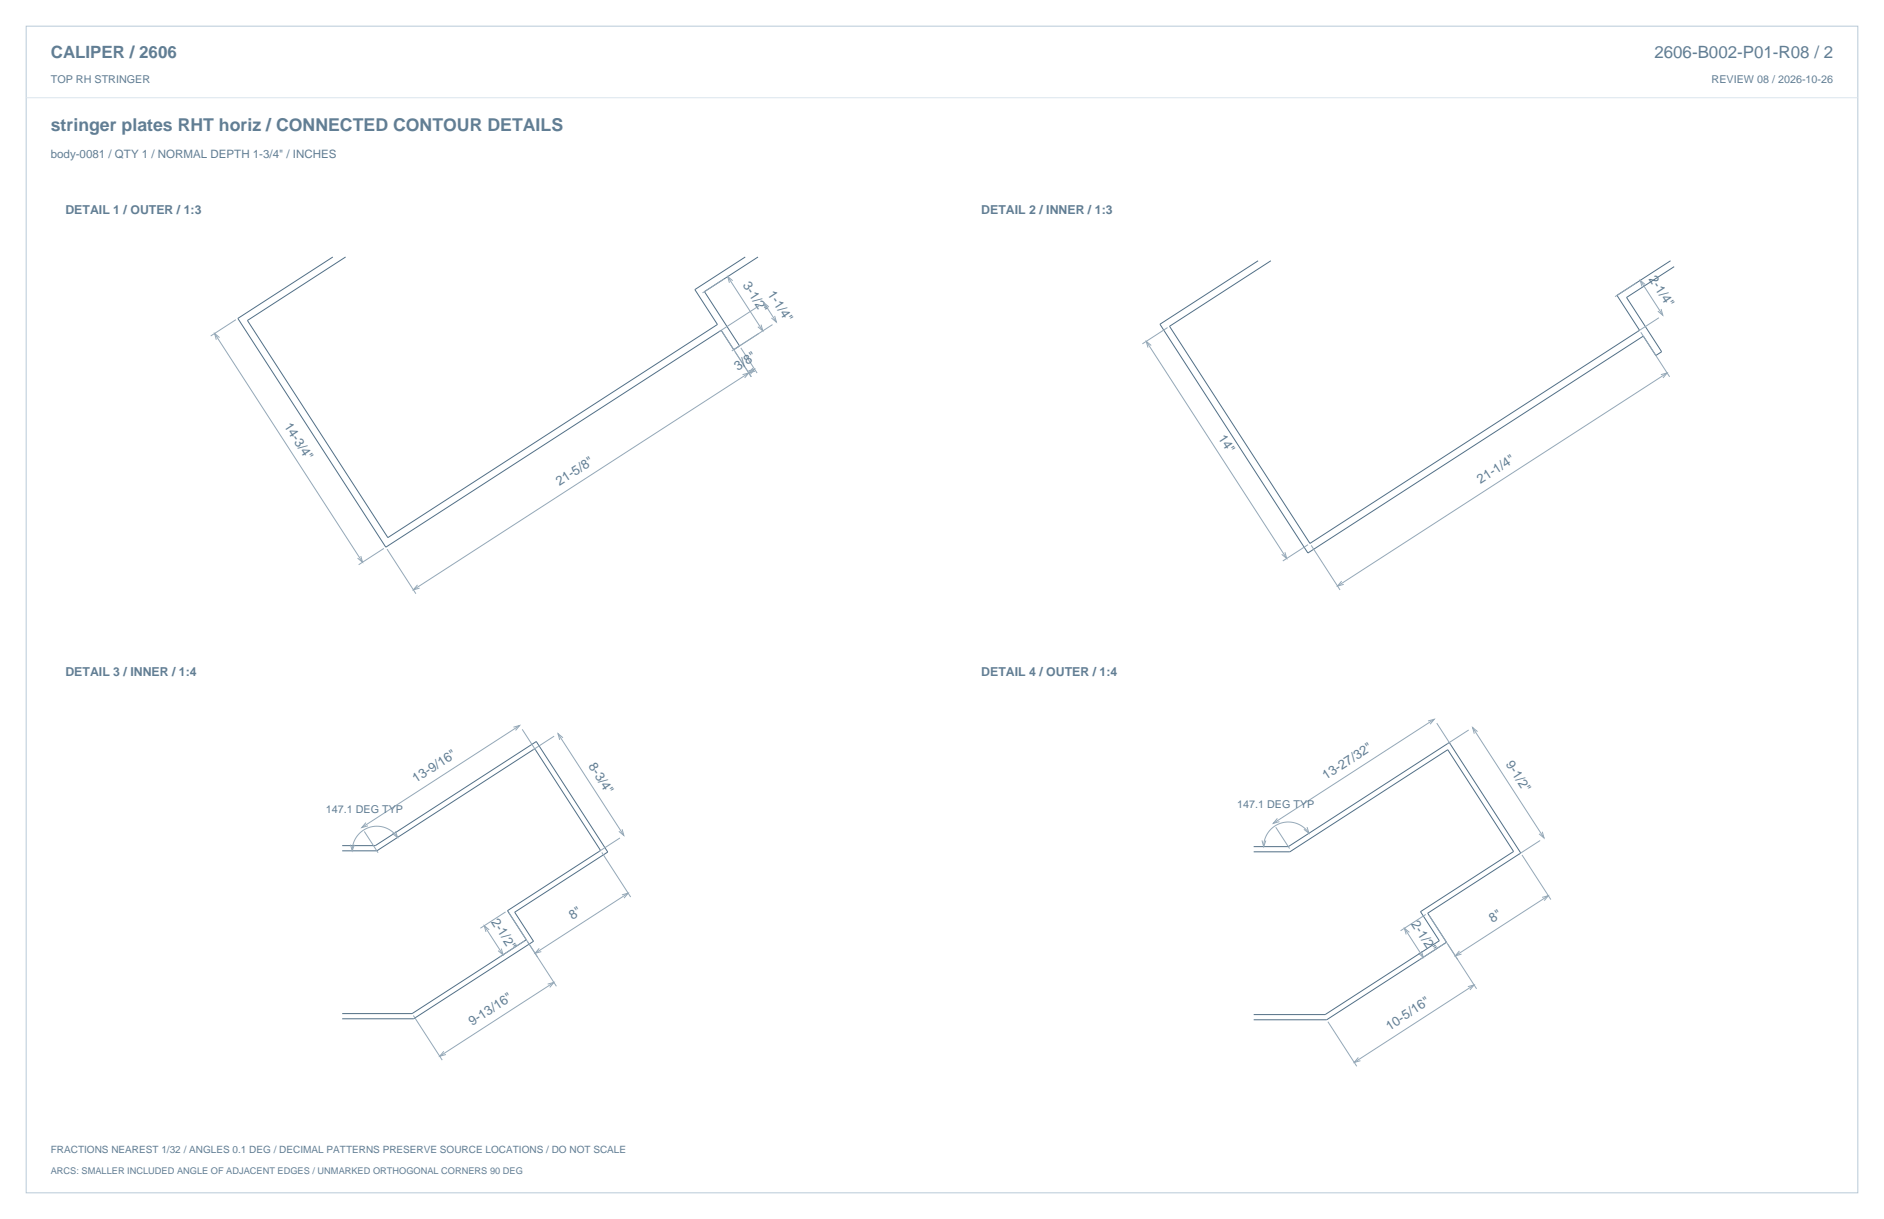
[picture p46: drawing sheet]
<svg xmlns="http://www.w3.org/2000/svg" width="864mm" height="559mm" viewBox="0 0 864 559" stroke-linecap="round" stroke-linejoin="round" font-family="sans-serif">
<defs><g id="words">
<text font-size="8.1" fill="#617e94" x="23" y="60">stringer plates RHT horiz / CONNECTED CONTOUR DETAILS</text>
<g font-size="7.8" fill="#617e94">
<text x="23" y="27">CALIPER / 2606</text>
<text x="758" y="27">2606-B002-P01-R08 / 2</text>
</g>
<g font-size="6" fill="#617e94">
<text x="340" y="131" transform="rotate(57 340 131)">3-1/2&quot;</text>
<text x="756" y="128" transform="rotate(57 756 128)">2-1/4&quot;</text>
<text x="352" y="135" transform="rotate(57 352 135)">1-1/4&quot;</text>
<text x="338" y="170" transform="rotate(-33 338 170)">3/8&quot;</text>
<text x="130" y="195" transform="rotate(57 130 195)">14-3/4&quot;</text>
<text x="558" y="201" transform="rotate(57 558 201)">14&quot;</text>
<text x="256" y="223" transform="rotate(-33 256 223)">21-5/8&quot;</text>
<text x="679" y="222" transform="rotate(-33 679 222)">21-1/4&quot;</text>
<text x="270" y="351" transform="rotate(57 270 351)">8-3/4&quot;</text>
<text x="690" y="350" transform="rotate(57 690 350)">9-1/2&quot;</text>
<text x="191" y="359" transform="rotate(-33 191 359)">13-9/16&quot;</text>
<text x="608" y="358" transform="rotate(-33 608 358)">13-27/32&quot;</text>
<text x="225" y="422" transform="rotate(57 225 422)">2-1/2&quot;</text>
<text x="262" y="422" transform="rotate(-33 262 422)">8&quot;</text>
<text x="647" y="424" transform="rotate(57 647 424)">2-1/2&quot;</text>
<text x="684" y="423" transform="rotate(-33 684 423)">8&quot;</text>
<text x="216" y="470" transform="rotate(-33 216 470)">9-13/16&quot;</text>
<text x="637" y="472" transform="rotate(-33 637 472)">10-5/16&quot;</text>
</g>
<g font-size="5.6" fill="#617e94">
<text x="30" y="98">DETAIL 1 / OUTER / 1:3</text>
<text x="450" y="98">DETAIL 2 / INNER / 1:3</text>
<text x="30" y="310">DETAIL 3 / INNER / 1:4</text>
<text x="450" y="310">DETAIL 4 / OUTER / 1:4</text>
</g>
<text font-size="5.3" fill="#617e94" x="23" y="72">body-0081 / QTY 1 / NORMAL DEPTH 1-3/4&quot; / INCHES</text>
<g font-size="4.9" fill="#617e94">
<text x="23" y="38">TOP RH STRINGER</text>
<text x="785" y="38">REVIEW 08 / 2026-10-26</text>
<text x="567" y="371">147.1 DEG TYP</text>
<text x="149" y="373">147.1 DEG TYP</text>
</g>
<text font-size="4.6" fill="#617e94" x="23" y="528">FRACTIONS NEAREST 1/32 / ANGLES 0.1 DEG / DECIMAL PATTERNS PRESERVE SOURCE LOCATIONS / DO NOT SCALE</text>
<text font-size="4.2" fill="#617e94" x="23" y="538">ARCS: SMALLER INCLUDED ANGLE OF ADJACENT EDGES / UNMARKED ORTHOGONAL CORNERS 90 DEG</text>
</g></defs>
<path d="M12 12h840v535h-840z" fill="none" stroke="#b8cad8" stroke-width=".46"/>
<path d="M12 45h840" fill="none" stroke="#dbe5ed" stroke-width=".46"/>
<path d="M153 118l-44 28 68 105 154-100 5 9 3-1-16-25 24-16M158 118l-45 29 65 99 151-97-10-16 23-15M577 120l-45 29 68 105 153-100 6 9 3-2-16-25 21-14M583 120l-47 30 64 99 152-98-11-16 25-15M157 388h15l74-48 33 51-43 27 9 13-55 36h-33M157 390h16l72-47 30 47-42 27 8 14-52 34h-32M575 388h16l73-48 33 51-43 28 9 13-55 35h-33M575 390h16l73-46 30 46-43 28 9 13-53 34h-32" fill="none" stroke="#536f85" stroke-width=".46"/>
<g fill="none" stroke="#93a8b9" stroke-width=".46">
<path d="M332 128l-10 6M334 127l16 25M336 129l-2-2v3M348 140l-18 12M350 139l6 9M750 130l-10 6M752 129l10 16M754 130l-2-1 1 2M98 153l68 105M101 155l-3-2 1 3M108 147l-11 7M331 152l13 21"/>
<path d="M340 159l7 12M349 149l1 3-3-2M352 141l-2-2 1 3M354 149l-19 12M355 145l1 3-2-2M525 156l65 100M528 158l-3-2 1 3M535 150l-11 8M752 152l13 21M760 146l-9 6M761 142l1 3-2-2M340 172l3-1-2 2"/>
<path d="M343 170l3-1-2 3M345 169l-2 2 3-1M346 169l-157 101M761 172l3-1-2 2M764 171l-151 98M165 255l1 3-2-2M176 251l-12 8M177 252l14 20M589 253l1 3-2-2M600 250l-12 7M601 250l13 20M191 268l-2 2h3"/>
<path d="M615 266l-2 3 3-1M235 333h3l-2 2M238 333l-72 46M239 334l7 10M254 337l-10 7M256 336l30 47M258 338l-2-2 1 3M655 331l2-1-1 2M657 330l-73 47M659 331l6 10M673 335l-10 6M675 333l33 51"/>
<path d="M677 335l-2-2 1 3M168 377l-2 2h3M585 379l6 10M586 375l-2 2h2M599 379l1 3-2-2M161 387v3l1-3M167 381l6 10M181 381l1 3-2-2M182 384a11 11 0 0 0-12-5 11 11 0 0 0-9 11M276 391l13 20M284 384l-10 6M285 380l1 3-2-2"/>
<path d="M578 385l1 3 1-3M600 382a11 11 0 0 0-13-5 11 11 0 0 0-8 11M698 392l13 20M706 385l-10 7M707 381l1 3-3-2M232 418l-12 8M233 418l22 34M285 410l3-1-2 3M288 409l-43 28M654 419l-12 8M655 420l22 33M707 411h3l-2 2"/>
<path d="M710 411l-43 27M222 424l9 14M224 426l-2-2 1 3M230 435l1 3-3-2M240 431l-11 8M247 435l-2 2 3-1M644 426l8 13M646 427l-2-1 1 2M652 436v3l-2-2M662 433l-11 7M669 436l-2 2 3-1M251 451l3-1-2 3"/>
<path d="M254 450l-52 34M673 452h3l-2 2M676 452l-55 35M189 466l14 20M609 468l13 21M203 482l-1 2 2-1M623 485l-2 2 3-1"/>
</g>
<use href="#words"/>
</svg>
